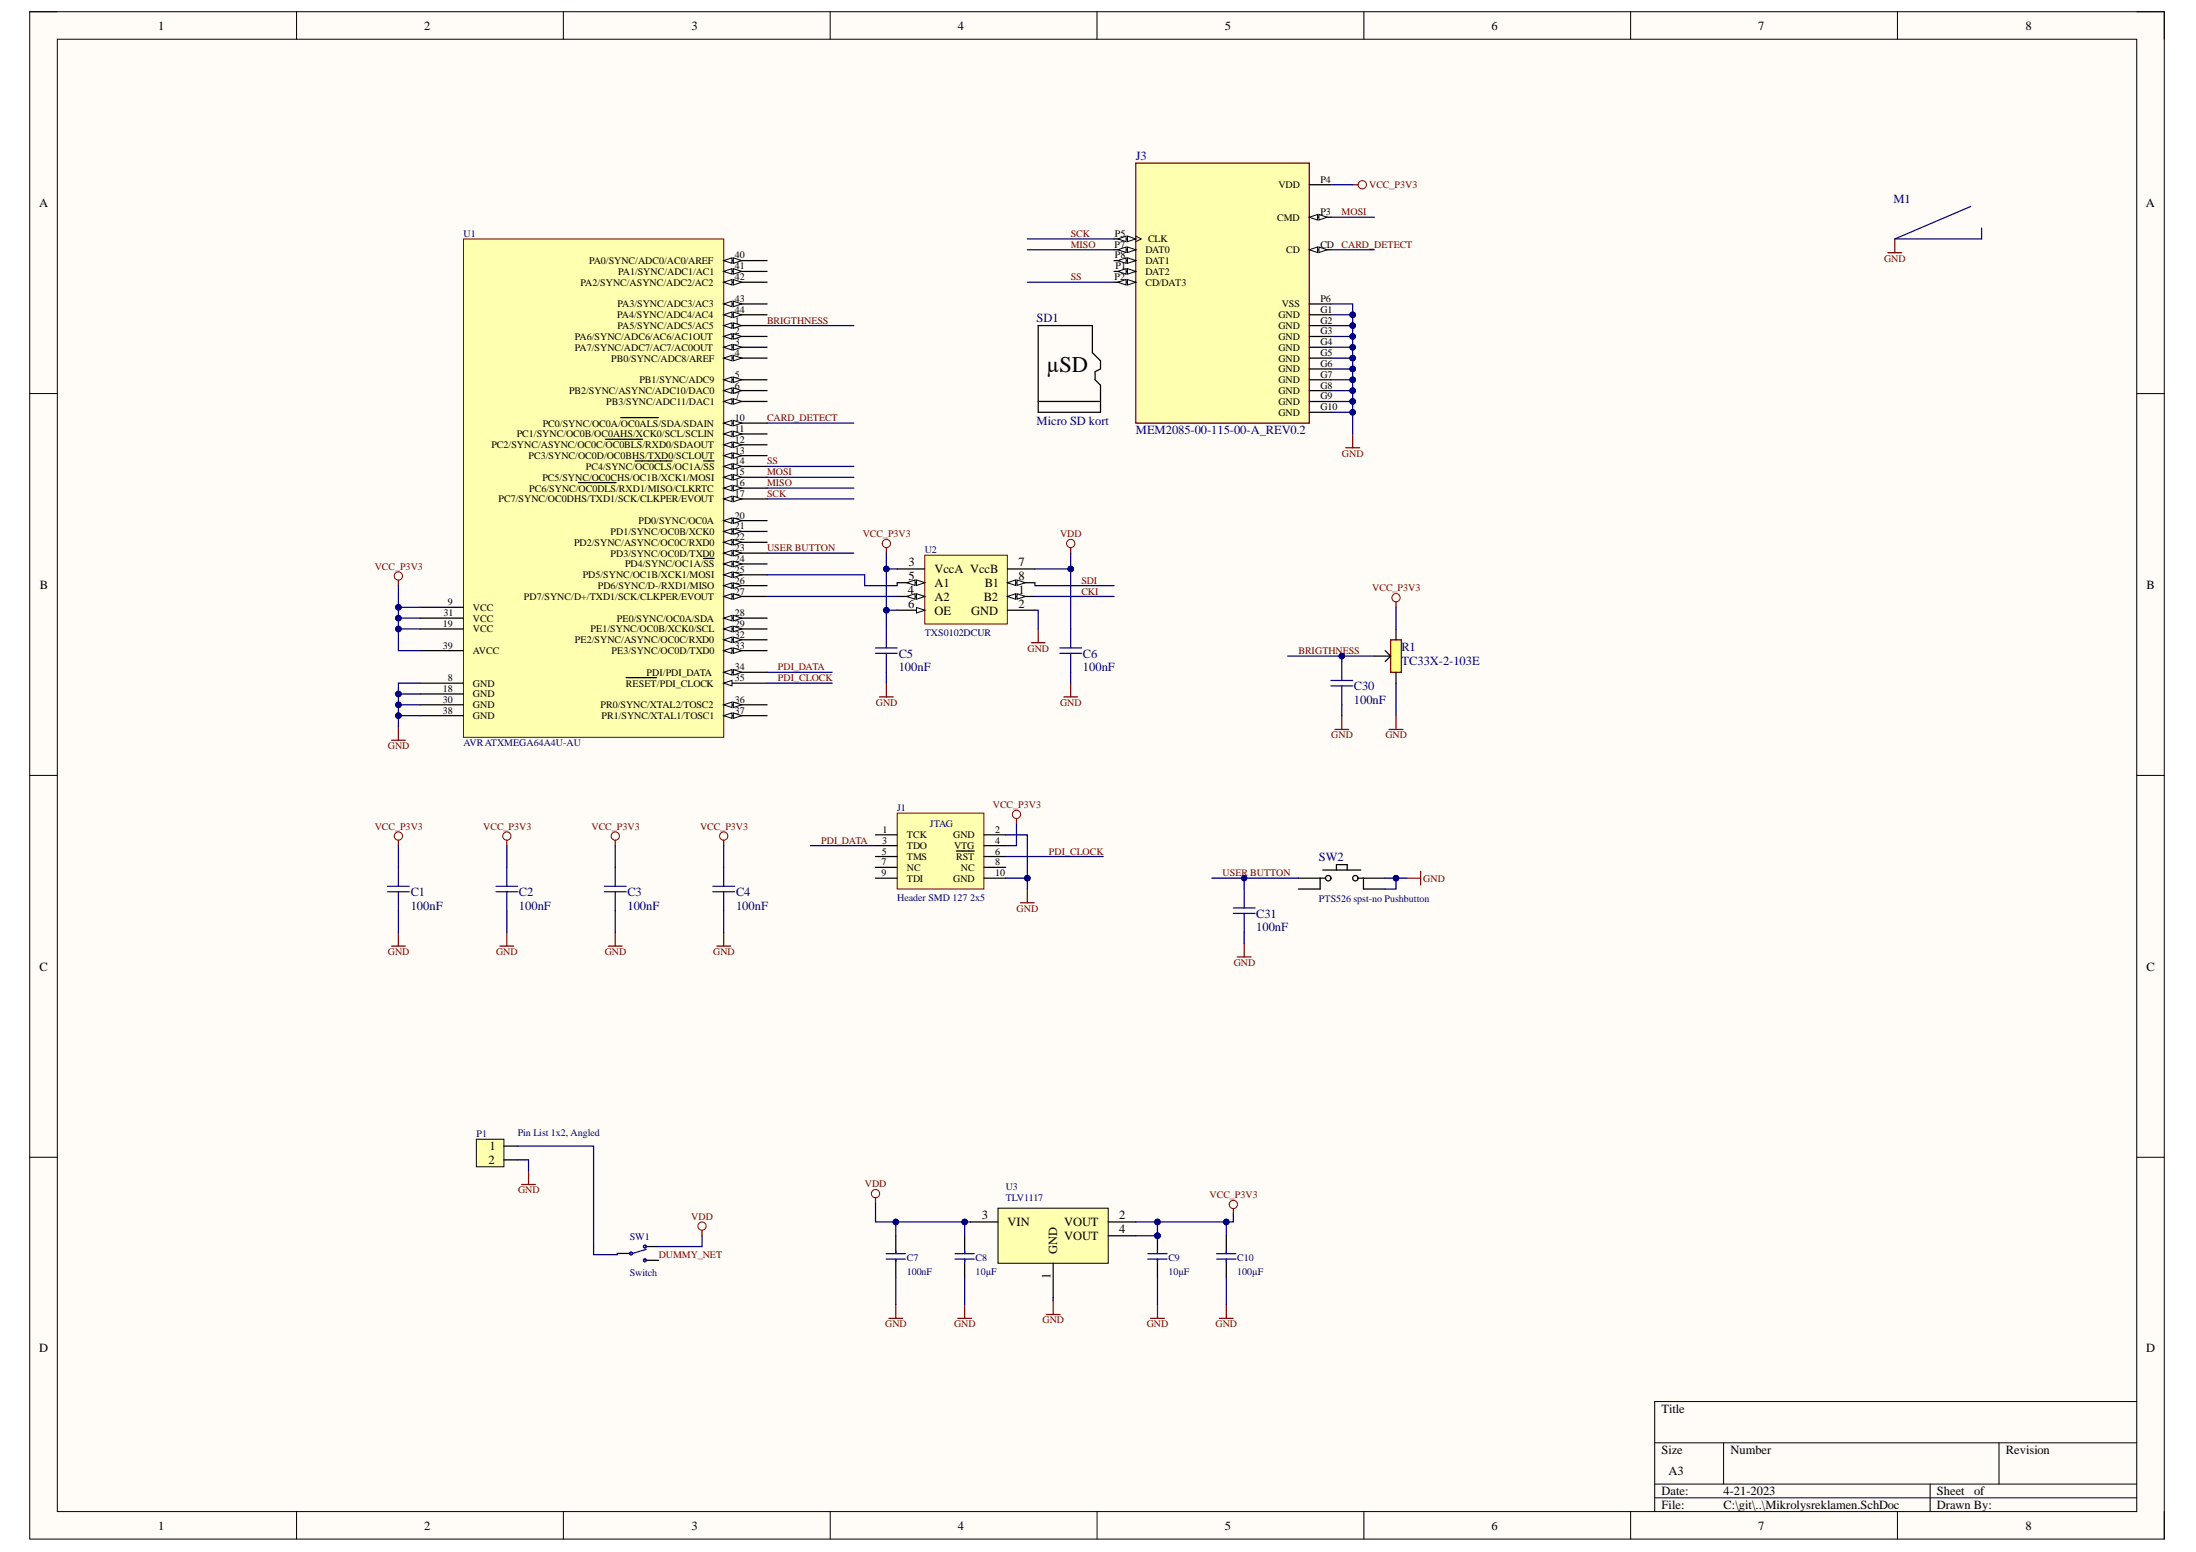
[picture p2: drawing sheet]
<svg xmlns="http://www.w3.org/2000/svg" width="297mm" height="210mm" viewBox="0 0 297 210" stroke-linecap="round" stroke-linejoin="round" font-family="sans-serif">
<defs><g id="words">
<text font-size="3" x="141.5" y="50.3">µSD</text>
<g font-size="1.7">
<text x="21.4" y="4">1</text>
<text x="57.4" y="4">2</text>
<text x="93.6" y="4">3</text>
<text x="129.6" y="4">4</text>
<text x="165.7" y="4">5</text>
<text x="201.7" y="4">6</text>
<text x="237.8" y="4">7</text>
<text x="274" y="4">8</text>
<text x="5.3" y="28">A</text>
<text x="290.3" y="28">A</text>
<text x="122.9" y="76.6">3</text>
<text x="126.4" y="77.5">VccA VccB</text>
<text x="137.8" y="76.6">7</text>
<text x="5.4" y="79.6">B</text>
<text x="122.8" y="80.3">4</text>
<text x="122.8" y="82.2">6</text>
<text x="122.9" y="78.5">5</text>
<text x="126.4" y="79.4">A1</text>
<text x="126.4" y="81.3">A2</text>
<text x="126.4" y="83.1">OE</text>
<text x="131.4" y="83.1">GND</text>
<text x="133.1" y="81.3">B2</text>
<text x="133.2" y="79.4">B1</text>
<text x="137.8" y="82.2">2</text>
<text x="137.8" y="78.5">8</text>
<text x="137.8" y="80.3">1</text>
<text x="290.3" y="79.6">B</text>
<text x="5.3" y="131.3">C</text>
<text x="290.3" y="131.3">C</text>
<text x="66.2" y="155.6">1</text>
<text x="66.1" y="157.5">2</text>
<text x="132.8" y="164.9">3</text>
<text x="136.3" y="165.8">VIN</text>
<text x="143.9" y="167.7">VOUT</text>
<text x="143.9" y="165.8">VOUT</text>
<text x="151.4" y="166.8">4</text>
<text x="151.4" y="164.9">2</text>
<text x="142.1" y="173" transform="rotate(-90 142.1 173)">1</text>
<text x="143" y="169.6" transform="rotate(-90 143 169.6)">GND</text>
<text x="5.3" y="182.9">D</text>
<text x="290.3" y="182.9">D</text>
<text x="224.8" y="191.1">Title</text>
<text x="224.8" y="196.7">Size</text>
<text x="234.1" y="196.7">Number</text>
<text x="271.3" y="196.7">Revision</text>
<text x="224.8" y="202.2">Date:</text>
<text x="225.7" y="199.4">A3</text>
<text x="233.1" y="202.2">4-21-2023</text>
<text x="262" y="202.2">Sheet</text>
<text x="267" y="202.2">of</text>
<text x="21.4" y="206.9">1</text>
<text x="57.4" y="206.9">2</text>
<text x="93.6" y="206.9">3</text>
<text x="129.6" y="206.9">4</text>
<text x="165.7" y="206.9">5</text>
<text x="201.7" y="206.9">6</text>
<text x="224.8" y="204.1">File:</text>
<text x="233.1" y="204.1">C:\git\..\Mikrolysreklamen.SchDoc</text>
<text x="237.8" y="206.9">7</text>
<text x="262" y="204.1">Drawn By:</text>
<text x="274" y="206.9">8</text>
</g>
<g font-size="1.7" fill="#000080">
<text x="153.6" y="21.7">J3</text>
<text x="256.1" y="27.4">M1</text>
<text x="140.2" y="43.5">SD1</text>
<text x="140.2" y="57.5">Micro SD kort</text>
<text x="153.6" y="58.7">MEM2085-00-115-00-A_REV0.2</text>
<text x="121.6" y="88.9">C5</text>
<text x="146.5" y="88.9">C6</text>
<text x="189.6" y="88.1">R1</text>
<text x="189.6" y="89.9">TC33X-2-103E</text>
<text x="121.6" y="90.8">100nF</text>
<text x="146.5" y="90.8">100nF</text>
<text x="183.1" y="93.3">C30</text>
<text x="183.1" y="95.2">100nF</text>
<text x="178.4" y="116.4">SW2</text>
<text x="55.6" y="121.2">C1</text>
<text x="55.6" y="123.1">100nF</text>
<text x="70.2" y="121.2">C2</text>
<text x="70.2" y="123.1">100nF</text>
<text x="84.9" y="121.2">C3</text>
<text x="84.9" y="123.1">100nF</text>
<text x="99.6" y="121.2">C4</text>
<text x="99.6" y="123.1">100nF</text>
<text x="169.9" y="124.1">C31</text>
<text x="169.9" y="126">100nF</text>
</g>
<g font-size="1.4">
<text x="172.8" y="29.8">CMD</text>
<text x="172.9" y="25.4">VDD</text>
<text x="178.6" y="24.7">P4</text>
<text x="178.6" y="29.1">P3</text>
<text x="79.7" y="35.7">PA0/SYNC/ADC0/AC0/AREF</text>
<text x="99.4" y="35">40</text>
<text x="150.8" y="33.5">P7</text>
<text x="150.8" y="32">P5</text>
<text x="150.8" y="35">P8</text>
<text x="154.9" y="34.2">DAT0</text>
<text x="154.9" y="35.7">DAT1</text>
<text x="155.3" y="32.8">CLK</text>
<text x="174" y="34.2">CD</text>
<text x="178.6" y="33.5">CD</text>
<text x="78.5" y="38.6">PA2/SYNC/ASYNC/ADC2/AC2</text>
<text x="83.5" y="41.6">PA3/SYNC/ADC3/AC3</text>
<text x="83.6" y="37.2">PA1/SYNC/ADC1/AC1</text>
<text x="99.4" y="36.4">41</text>
<text x="99.4" y="37.9">42</text>
<text x="99.4" y="40.8">43</text>
<text x="150.8" y="37.9">P2</text>
<text x="150.9" y="36.4">P1</text>
<text x="154.9" y="37.2">DAT2</text>
<text x="154.9" y="38.6">CD/DAT3</text>
<text x="173.4" y="41.6">VSS</text>
<text x="178.6" y="40.8">P6</text>
<text x="77.8" y="46">PA6/SYNC/ADC6/AC6/AC1OUT</text>
<text x="77.8" y="47.4">PA7/SYNC/ADC7/AC7/AC0OUT</text>
<text x="83.5" y="43">PA4/SYNC/ADC4/AC4</text>
<text x="83.5" y="44.5">PA5/SYNC/ADC5/AC5</text>
<text x="99.4" y="42.3">44</text>
<text x="99.4" y="43.8">1</text>
<text x="99.4" y="45.2">2</text>
<text x="99.4" y="46.7">3</text>
<text x="172.9" y="43">GND</text>
<text x="172.9" y="44.5">GND</text>
<text x="172.9" y="46">GND</text>
<text x="172.9" y="47.4">GND</text>
<text x="178.6" y="42.3">G1</text>
<text x="178.6" y="43.8">G2</text>
<text x="178.6" y="45.2">G3</text>
<text x="178.6" y="46.7">G4</text>
<text x="77" y="53.3">PB2/SYNC/ASYNC/ADC10/DAC0</text>
<text x="82.7" y="48.9">PB0/SYNC/ADC8/AREF</text>
<text x="86.5" y="51.8">PB1/SYNC/ADC9</text>
<text x="99.4" y="48.2">4</text>
<text x="99.4" y="51.1">5</text>
<text x="99.4" y="52.5">6</text>
<text x="172.9" y="48.9">GND</text>
<text x="172.9" y="50.3">GND</text>
<text x="172.9" y="51.8">GND</text>
<text x="172.9" y="53.3">GND</text>
<text x="178.6" y="48.2">G5</text>
<text x="178.6" y="49.6">G6</text>
<text x="178.6" y="51.1">G7</text>
<text x="178.6" y="52.5">G8</text>
<text x="69.9" y="59.1">PC1/SYNC/OC0B/OC0AHS/XCK0/SCL/SCLIN</text>
<text x="73.4" y="57.7">PC0/SYNC/OC0A/OC0ALS/SDA/SDAIN</text>
<text x="82" y="54.7">PB3/SYNC/ADC11/DAC1</text>
<text x="99.4" y="54">7</text>
<text x="99.4" y="56.9">10</text>
<text x="99.4" y="58.4">11</text>
<text x="99.4" y="59.9">12</text>
<text x="172.9" y="54.7">GND</text>
<text x="172.9" y="56.2">GND</text>
<text x="178.6" y="54">G9</text>
<text x="178.6" y="55.5">G10</text>
<text x="66.5" y="60.6">PC2/SYNC/ASYNC/OC0C/OC0BLS/RXD0/SDAOUT</text>
<text x="71.5" y="62.1">PC3/SYNC/OC0D/OC0BHS/TXD0/SCLOUT</text>
<text x="73.4" y="65">PC5/SYNC/OC0CHS/OC1B/XCK1/MOSI</text>
<text x="79.3" y="63.5">PC4/SYNC/OC0CLS/OC1A/SS</text>
<text x="99.4" y="61.3">13</text>
<text x="99.4" y="62.8">14</text>
<text x="99.4" y="64.3">15</text>
<text x="99.4" y="65.7">16</text>
<text x="67.4" y="67.9">PC7/SYNC/OC0DHS/TXD1/SCK/CLKPER/EVOUT</text>
<text x="71.6" y="66.5">PC6/SYNC/OC0DLS/RXD1/MISO/CLKRTC</text>
<text x="86.4" y="70.9">PD0/SYNC/OC0A</text>
<text x="99.4" y="67.2">17</text>
<text x="99.4" y="70.1">20</text>
<text x="99.4" y="71.6">21</text>
<text x="77.6" y="73.8">PD2/SYNC/ASYNC/OC0C/RXD0</text>
<text x="82.6" y="75.3">PD3/SYNC/OC0D/TXD0</text>
<text x="82.6" y="72.3">PD1/SYNC/OC0B/XCK0</text>
<text x="84.5" y="76.7">PD4/SYNC/OC1A/SS</text>
<text x="99.4" y="73">22</text>
<text x="99.4" y="74.5">23</text>
<text x="99.4" y="76">24</text>
<text x="99.4" y="77.4">25</text>
<text x="60" y="83.3">31</text>
<text x="60.6" y="81.8">9</text>
<text x="64" y="82.6">VCC</text>
<text x="70.9" y="81.1">PD7/SYNC/D+/TXD1/SCK/CLKPER/EVOUT</text>
<text x="78.8" y="78.2">PD5/SYNC/OC1B/XCK1/MOSI</text>
<text x="80.9" y="79.7">PD6/SYNC/D-/RXD1/MISO</text>
<text x="99.4" y="78.9">26</text>
<text x="99.4" y="80.4">27</text>
<text x="99.4" y="83.3">28</text>
<text x="59.9" y="84.8">19</text>
<text x="59.9" y="87.7">39</text>
<text x="64" y="85.5">VCC</text>
<text x="64" y="88.5">AVCC</text>
<text x="64" y="84.1">VCC</text>
<text x="77.8" y="87">PE2/SYNC/ASYNC/OC0C/RXD0</text>
<text x="79.9" y="85.5">PE1/SYNC/OC0B/XCK0/SCL</text>
<text x="82.7" y="88.5">PE3/SYNC/OC0D/TXD0</text>
<text x="83.4" y="84.1">PE0/SYNC/OC0A/SDA</text>
<text x="99.4" y="84.8">29</text>
<text x="99.4" y="86.2">32</text>
<text x="99.4" y="87.7">33</text>
<text x="59.9" y="93.6">18</text>
<text x="59.9" y="95">30</text>
<text x="60.6" y="92.1">8</text>
<text x="64" y="92.9">GND</text>
<text x="64" y="94.3">GND</text>
<text x="64" y="95.8">GND</text>
<text x="81.2" y="95.8">PR0/SYNC/XTAL2/TOSC2</text>
<text x="84.7" y="92.9">RESET/PDI_CLOCK</text>
<text x="87.5" y="91.4">PDI/PDI_DATA</text>
<text x="99.4" y="95">36</text>
<text x="99.4" y="92.1">35</text>
<text x="99.4" y="90.6">34</text>
<text x="59.9" y="96.5">38</text>
<text x="64" y="97.3">GND</text>
<text x="81.4" y="97.3">PR1/SYNC/XTAL1/TOSC1</text>
<text x="99.4" y="96.5">37</text>
<text x="119.4" y="112.6">1</text>
<text x="122.7" y="113.4">TCK</text>
<text x="128.9" y="113.4">GND</text>
<text x="134.6" y="112.6">2</text>
<text x="119.2" y="117">7</text>
<text x="119.2" y="118.5">9</text>
<text x="119.3" y="115.6">5</text>
<text x="119.3" y="114.1">3</text>
<text x="122.7" y="114.9">TDO</text>
<text x="122.7" y="116.3">TMS</text>
<text x="122.7" y="117.8">NC</text>
<text x="122.7" y="119.3">TDI</text>
<text x="128.9" y="119.3">GND</text>
<text x="129.1" y="114.9">VTG</text>
<text x="129.3" y="116.3">RST</text>
<text x="130" y="117.8">NC</text>
<text x="134.6" y="114.1">4</text>
<text x="134.6" y="115.6">6</text>
<text x="134.6" y="117">8</text>
<text x="134.6" y="118.5">10</text>
</g>
<g font-size="1.4" fill="#800000">
<text x="181.5" y="29.1">MOSI</text>
<text x="185.2" y="25.4">VCC_P3V3</text>
<text x="144.8" y="33.5">MISO</text>
<text x="144.8" y="32">SCK</text>
<text x="181.5" y="33.5">CARD_DETECT</text>
<text x="254.8" y="35.4">GND</text>
<text x="144.8" y="37.9">SS</text>
<text x="103.7" y="43.8">BRIGTHNESS</text>
<text x="103.7" y="56.9">CARD_DETECT</text>
<text x="103.7" y="62.8">SS</text>
<text x="103.7" y="64.3">MOSI</text>
<text x="103.7" y="65.7">MISO</text>
<text x="181.5" y="61.8">GND</text>
<text x="103.7" y="67.2">SCK</text>
<text x="50.7" y="77.1">VCC_P3V3</text>
<text x="103.7" y="74.5">USER BUTTON</text>
<text x="116.7" y="72.7">VCC_P3V3</text>
<text x="143.4" y="72.7">VDD</text>
<text x="146.3" y="80.4">CKI</text>
<text x="146.3" y="78.9">SDI</text>
<text x="185.6" y="80">VCC_P3V3</text>
<text x="139" y="88.1">GND</text>
<text x="175.6" y="88.4">BRIGTHNESS</text>
<text x="105.2" y="90.6">PDI_DATA</text>
<text x="105.2" y="92.1">PDI_CLOCK</text>
<text x="118.5" y="95.5">GND</text>
<text x="143.4" y="95.5">GND</text>
<text x="52.5" y="101.3">GND</text>
<text x="180.1" y="99.9">GND</text>
<text x="187.4" y="99.9">GND</text>
<text x="50.7" y="112.2">VCC_P3V3</text>
<text x="65.4" y="112.2">VCC_P3V3</text>
<text x="80" y="112.2">VCC_P3V3</text>
<text x="94.7" y="112.2">VCC_P3V3</text>
<text x="134.3" y="109.3">VCC_P3V3</text>
<text x="111.1" y="114.1">PDI_DATA</text>
<text x="141.9" y="115.6">PDI_CLOCK</text>
<text x="165.4" y="118.5">USER BUTTON</text>
<text x="192.5" y="119.3">GND</text>
<text x="137.5" y="123.3">GND</text>
<text x="52.5" y="129.2">GND</text>
<text x="67.1" y="129.2">GND</text>
<text x="81.8" y="129.2">GND</text>
<text x="96.5" y="129.2">GND</text>
<text x="166.9" y="130.6">GND</text>
<text x="70.1" y="161.4">GND</text>
<text x="117" y="160.6">VDD</text>
<text x="93.5" y="165">VDD</text>
<text x="163.6" y="162.1">VCC_P3V3</text>
<text x="89.1" y="170.2">DUMMY_NET</text>
<text x="119.7" y="179.5">GND</text>
<text x="129.1" y="179.5">GND</text>
<text x="141" y="179">GND</text>
<text x="155.1" y="179.5">GND</text>
<text x="164.4" y="179.5">GND</text>
</g>
<g font-size="1.4" fill="#000080">
<text x="62.7" y="32">U1</text>
<text x="125.1" y="74.8">U2</text>
<text x="125.1" y="86">TXS0102DCUR</text>
<text x="62.7" y="101">AVRATXMEGA64A4U-AU</text>
<text x="121.4" y="109.7">J1</text>
<text x="125.8" y="111.9">JTAG</text>
<text x="121.4" y="121.8">Header SMD 127 2x5</text>
<text x="178.4" y="122">PTS526 spst-no Pushbutton</text>
<text x="64.4" y="153.8">P1</text>
<text x="70" y="153.7">Pin List 1x2, Angled</text>
<text x="136" y="161">U3</text>
<text x="85.2" y="167.7">SW1</text>
<text x="136" y="162.5">TLV1117</text>
<text x="85.2" y="172.6">Switch</text>
<text x="122.7" y="170.6">C7</text>
<text x="122.7" y="172.4">100nF</text>
<text x="132" y="170.6">C8</text>
<text x="132" y="172.4">10µF</text>
<text x="158" y="170.6">C9</text>
<text x="158" y="172.4">10µF</text>
<text x="167.3" y="170.6">C10</text>
<text x="167.3" y="172.4">100µF</text>
</g>
</g></defs>
<path d="M4 1.6h288.7v206.6h-288.7z" fill-rule="evenodd" fill="#fffcf8"/>
<path d="M4 1.6h288.7v206.6h-288.7z" fill="none" stroke="#000" stroke-width=".14"/>
<path d="M7.8 5.3h281.2v199.1h-281.2z" fill-rule="evenodd" fill="#fffcf8"/>
<g fill="none" stroke="#000" stroke-width=".14">
<path d="M4 1.6h3.7M7.8 5.3h281.2v199.1h-281.2zM40.1 1.6v3.7M76.2 1.6v3.7M112.3 1.6v3.7M148.4 1.6v3.7M184.5 1.6v3.7M220.6 1.6v3.7M256.7 1.6v3.7M289 1.6h3.7v3.7M4 53.2h3.7M289 53.2h3.7"/>
<path d="M4 104.9h3.7M289 104.9h3.7M4 156.5h3.7M289 156.5h3.7M223.8 195.1h65.2M233.1 195.1v5.6M270.4 195.1v5.6M289 189.6h-65.2v14.8M40.1 204.4v3.8M76.2 204.4v3.8M112.3 204.4v3.8M148.4 204.4v3.8"/>
<path d="M184.5 204.4v3.8M220.6 204.4v3.8M223.8 200.7h65.2M223.8 202.6h65.2M256.7 204.4v3.8M261.1 200.7v3.7M292.7 204.4v3.8"/>
</g>
<g fill="none" stroke="#11037f" stroke-width=".17">
<path d="M118.4 88.4h3M118.4 87.6h3M119.9 85.1v2.5M119.9 88.4v2.5M143.4 88.4h2.9M143.4 87.6h2.9M144.8 85.1v2.5M144.8 88.4v2.5M52.4 119.9h3M53.9 117.3v2.6M67.1 119.9h2.9M68.6 117.3v2.6"/>
<path d="M81.8 119.9h2.9M83.2 117.3v2.6M96.4 119.9h3M97.9 117.3v2.6M52.4 120.6h3M53.9 120.6v2.6M67.1 120.6h2.9M68.6 120.6v2.6M81.8 120.6h2.9M83.2 120.6v2.6M96.4 120.6h3M97.9 120.6v2.6"/>
</g>
<path d="M138 122.1h1.9M139 120.2v1.9" fill="none" stroke="#800000" stroke-width=".17"/>
<path d="M121.4 110h11.7v10.2h-11.7z" fill-rule="evenodd" fill="#ffffb0"/>
<path d="M121.4 110h11.7v10.2h-11.7z" fill="none" stroke="#800000" stroke-width=".14"/>
<path d="M118.4 112.9h3M118.4 114.4h3M118.4 115.8h3M118.4 117.3h3M118.4 118.8h3M129.4 115.1h2.4M133.1 112.9h2.9M133.1 114.4h2.9M133.1 115.8h2.9M133.1 117.3h2.9M133.1 118.8h2.9" fill="none" stroke="#000" stroke-width=".17"/>
<path d="M62.7 32.3h35.2v67.4h-35.2z" fill-rule="evenodd" fill="#ffffb0"/>
<path d="M62.7 32.3h35.2v67.4h-35.2z" fill="none" stroke="#800000" stroke-width=".14"/>
<path d="M97.9 95.3h5.9" fill="none" stroke="#000" stroke-width=".17"/>
<path d="M97.9 95.3l1.1-.3v.7z" fill="#f8fcff"/>
<path d="M97.9 95.3l1.1-.3v.7z" fill="none" stroke="#000" stroke-width=".14"/>
<path d="M99.2 95l1.1 .3-1.1 .4z" fill="#f8fcff"/>
<path d="M99.2 95l1.1 .3-1.1 .4z" fill="none" stroke="#000" stroke-width=".14"/>
<path d="M97.9 96.8h5.9" fill="none" stroke="#000" stroke-width=".17"/>
<path d="M97.9 96.8l1.1-.4v.8z" fill="#f8fcff"/>
<path d="M97.9 96.8l1.1-.4v.8z" fill="none" stroke="#000" stroke-width=".14"/>
<path d="M99.2 96.4l1.1 .4-1.1 .4z" fill="#f8fcff"/>
<path d="M99.2 96.4l1.1 .4-1.1 .4z" fill="none" stroke="#000" stroke-width=".14"/>
<path d="M97.9 92.4h5.9" fill="none" stroke="#000" stroke-width=".17"/>
<path d="M97.9 92.4l1.1-.4v.8z" fill="#f8fcff"/>
<path d="M97.9 92.4l1.1-.4v.8z" fill="none" stroke="#000" stroke-width=".14"/>
<path d="M97.9 35.2h5.9M56.8 82.1h5.9M56.8 85.1h5.9M56.8 88h5.9M56.8 92.4h5.9M56.8 93.9h5.9M56.8 95.3h5.9M84.7 91.7h4.1" fill="none" stroke="#000" stroke-width=".17"/>
<path d="M97.9 35.2l1.1-.3v.7z" fill="#f8fcff"/>
<path d="M97.9 35.2l1.1-.3v.7z" fill="none" stroke="#000" stroke-width=".14"/>
<path d="M99.2 34.9l1.1 .3-1.1 .4z" fill="#f8fcff"/>
<path d="M99.2 34.9l1.1 .3-1.1 .4z" fill="none" stroke="#000" stroke-width=".14"/>
<path d="M97.9 36.7h5.9" fill="none" stroke="#000" stroke-width=".17"/>
<path d="M97.9 36.7l1.1-.4v.8z" fill="#f8fcff"/>
<path d="M97.9 36.7l1.1-.4v.8z" fill="none" stroke="#000" stroke-width=".14"/>
<path d="M99.2 36.3l1.1 .4-1.1 .4z" fill="#f8fcff"/>
<path d="M99.2 36.3l1.1 .4-1.1 .4z" fill="none" stroke="#000" stroke-width=".14"/>
<path d="M97.9 38.2h5.9" fill="none" stroke="#000" stroke-width=".17"/>
<path d="M97.9 38.2l1.1-.4v.7z" fill="#f8fcff"/>
<path d="M97.9 38.2l1.1-.4v.7z" fill="none" stroke="#000" stroke-width=".14"/>
<path d="M99.2 37.8l1.1 .4-1.1 .3z" fill="#f8fcff"/>
<path d="M99.2 37.8l1.1 .4-1.1 .3z" fill="none" stroke="#000" stroke-width=".14"/>
<path d="M97.9 41.1h5.9" fill="none" stroke="#000" stroke-width=".17"/>
<path d="M97.9 41.1l1.1-.4v.8z" fill="#f8fcff"/>
<path d="M97.9 41.1l1.1-.4v.8z" fill="none" stroke="#000" stroke-width=".14"/>
<path d="M99.2 40.7l1.1 .4-1.1 .4z" fill="#f8fcff"/>
<path d="M99.2 40.7l1.1 .4-1.1 .4z" fill="none" stroke="#000" stroke-width=".14"/>
<path d="M97.9 42.6h5.9" fill="none" stroke="#000" stroke-width=".17"/>
<path d="M97.9 42.6l1.1-.4v.7z" fill="#f8fcff"/>
<path d="M97.9 42.6l1.1-.4v.7z" fill="none" stroke="#000" stroke-width=".14"/>
<path d="M99.2 42.2l1.1 .4-1.1 .3z" fill="#f8fcff"/>
<path d="M99.2 42.2l1.1 .4-1.1 .3z" fill="none" stroke="#000" stroke-width=".14"/>
<path d="M97.9 44h5.9" fill="none" stroke="#000" stroke-width=".17"/>
<path d="M97.9 44l1.1-.3v.7z" fill="#f8fcff"/>
<path d="M97.9 44l1.1-.3v.7z" fill="none" stroke="#000" stroke-width=".14"/>
<path d="M99.2 43.7l1.1 .3-1.1 .4z" fill="#f8fcff"/>
<path d="M99.2 43.7l1.1 .3-1.1 .4z" fill="none" stroke="#000" stroke-width=".14"/>
<path d="M97.9 45.5h5.9" fill="none" stroke="#000" stroke-width=".17"/>
<path d="M97.9 45.5l1.1-.4v.8z" fill="#f8fcff"/>
<path d="M97.9 45.5l1.1-.4v.8z" fill="none" stroke="#000" stroke-width=".14"/>
<path d="M99.2 45.1l1.1 .4-1.1 .4z" fill="#f8fcff"/>
<path d="M99.2 45.1l1.1 .4-1.1 .4z" fill="none" stroke="#000" stroke-width=".14"/>
<path d="M97.9 47h5.9" fill="none" stroke="#000" stroke-width=".17"/>
<path d="M97.9 47l1.1-.4v.7z" fill="#f8fcff"/>
<path d="M97.9 47l1.1-.4v.7z" fill="none" stroke="#000" stroke-width=".14"/>
<path d="M99.2 46.6l1.1 .4-1.1 .3z" fill="#f8fcff"/>
<path d="M99.2 46.6l1.1 .4-1.1 .3z" fill="none" stroke="#000" stroke-width=".14"/>
<path d="M97.9 48.4h5.9" fill="none" stroke="#000" stroke-width=".17"/>
<path d="M97.9 48.4l1.1-.3v.7z" fill="#f8fcff"/>
<path d="M97.9 48.4l1.1-.3v.7z" fill="none" stroke="#000" stroke-width=".14"/>
<path d="M99.2 48.1l1.1 .3-1.1 .4z" fill="#f8fcff"/>
<path d="M99.2 48.1l1.1 .3-1.1 .4z" fill="none" stroke="#000" stroke-width=".14"/>
<path d="M97.9 51.4h5.9" fill="none" stroke="#000" stroke-width=".17"/>
<path d="M97.9 51.4l1.1-.4v.7z" fill="#f8fcff"/>
<path d="M97.9 51.4l1.1-.4v.7z" fill="none" stroke="#000" stroke-width=".14"/>
<path d="M99.2 51l1.1 .4-1.1 .3z" fill="#f8fcff"/>
<path d="M99.2 51l1.1 .4-1.1 .3z" fill="none" stroke="#000" stroke-width=".14"/>
<path d="M97.9 54.3h5.9" fill="none" stroke="#000" stroke-width=".17"/>
<path d="M97.9 54.3l1.1-.4v.8z" fill="#f8fcff"/>
<path d="M97.9 54.3l1.1-.4v.8z" fill="none" stroke="#000" stroke-width=".14"/>
<path d="M99.2 53.9l1.1 .4-1.1 .4z" fill="#f8fcff"/>
<path d="M99.2 53.9l1.1 .4-1.1 .4z" fill="none" stroke="#000" stroke-width=".14"/>
<path d="M97.9 57.2h5.9" fill="none" stroke="#000" stroke-width=".17"/>
<path d="M97.9 57.2l1.1-.3v.7z" fill="#f8fcff"/>
<path d="M97.9 57.2l1.1-.3v.7z" fill="none" stroke="#000" stroke-width=".14"/>
<path d="M99.2 56.9l1.1 .3-1.1 .4z" fill="#f8fcff"/>
<path d="M99.2 56.9l1.1 .3-1.1 .4z" fill="none" stroke="#000" stroke-width=".14"/>
<path d="M84 56.5h5.1M97.9 58.7h5.9" fill="none" stroke="#000" stroke-width=".17"/>
<path d="M97.9 58.7l1.1-.4v.8z" fill="#f8fcff"/>
<path d="M97.9 58.7l1.1-.4v.8z" fill="none" stroke="#000" stroke-width=".14"/>
<path d="M99.2 58.3l1.1 .4-1.1 .4z" fill="#f8fcff"/>
<path d="M99.2 58.3l1.1 .4-1.1 .4z" fill="none" stroke="#000" stroke-width=".14"/>
<path d="M97.9 60.2h5.9" fill="none" stroke="#000" stroke-width=".17"/>
<path d="M97.9 60.2l1.1-.4v.7z" fill="#f8fcff"/>
<path d="M97.9 60.2l1.1-.4v.7z" fill="none" stroke="#000" stroke-width=".14"/>
<path d="M99.2 59.8l1.1 .4-1.1 .3z" fill="#f8fcff"/>
<path d="M99.2 59.8l1.1 .4-1.1 .3z" fill="none" stroke="#000" stroke-width=".14"/>
<path d="M81.9 59.4h5M97.9 61.6h5.9" fill="none" stroke="#000" stroke-width=".17"/>
<path d="M97.9 61.6l1.1-.3v.7z" fill="#f8fcff"/>
<path d="M97.9 61.6l1.1-.3v.7z" fill="none" stroke="#000" stroke-width=".14"/>
<path d="M99.2 61.3l1.1 .3-1.1 .4z" fill="#f8fcff"/>
<path d="M99.2 61.3l1.1 .3-1.1 .4z" fill="none" stroke="#000" stroke-width=".14"/>
<path d="M97.9 63.1h5.9" fill="none" stroke="#000" stroke-width=".17"/>
<path d="M97.9 63.1l1.1-.4v.8z" fill="#f8fcff"/>
<path d="M97.9 63.1l1.1-.4v.8z" fill="none" stroke="#000" stroke-width=".14"/>
<path d="M99.2 62.7l1.1 .4-1.1 .4z" fill="#f8fcff"/>
<path d="M99.2 62.7l1.1 .4-1.1 .4z" fill="none" stroke="#000" stroke-width=".14"/>
<path d="M85.9 62.3h5M95.2 62.3h1.4M97.9 64.6h5.9" fill="none" stroke="#000" stroke-width=".17"/>
<path d="M97.9 64.6l1.1-.4v.7z" fill="#f8fcff"/>
<path d="M97.9 64.6l1.1-.4v.7z" fill="none" stroke="#000" stroke-width=".14"/>
<path d="M99.2 64.2l1.1 .4-1.1 .3z" fill="#f8fcff"/>
<path d="M99.2 64.2l1.1 .4-1.1 .3z" fill="none" stroke="#000" stroke-width=".14"/>
<path d="M97.9 66h5.9" fill="none" stroke="#000" stroke-width=".17"/>
<path d="M97.9 66l1.1-.4v.8z" fill="#f8fcff"/>
<path d="M97.9 66l1.1-.4v.8z" fill="none" stroke="#000" stroke-width=".14"/>
<path d="M99.2 65.6l1.1 .4-1.1 .4z" fill="#f8fcff"/>
<path d="M99.2 65.6l1.1 .4-1.1 .4z" fill="none" stroke="#000" stroke-width=".14"/>
<path d="M78.2 65.3h5.1M97.9 67.5h5.9" fill="none" stroke="#000" stroke-width=".17"/>
<path d="M97.9 67.5l1.1-.4v.8z" fill="#f8fcff"/>
<path d="M97.9 67.5l1.1-.4v.8z" fill="none" stroke="#000" stroke-width=".14"/>
<path d="M99.2 67.1l1.1 .4-1.1 .4z" fill="#f8fcff"/>
<path d="M99.2 67.1l1.1 .4-1.1 .4z" fill="none" stroke="#000" stroke-width=".14"/>
<path d="M97.9 70.4h5.9" fill="none" stroke="#000" stroke-width=".17"/>
<path d="M97.9 70.4l1.1-.4v.8z" fill="#f8fcff"/>
<path d="M97.9 70.4l1.1-.4v.8z" fill="none" stroke="#000" stroke-width=".14"/>
<path d="M99.2 70l1.1 .4-1.1 .4z" fill="#f8fcff"/>
<path d="M99.2 70l1.1 .4-1.1 .4z" fill="none" stroke="#000" stroke-width=".14"/>
<path d="M97.9 73.3h5.9" fill="none" stroke="#000" stroke-width=".17"/>
<path d="M97.9 73.3l1.1-.3v.7z" fill="#f8fcff"/>
<path d="M97.9 73.3l1.1-.3v.7z" fill="none" stroke="#000" stroke-width=".14"/>
<path d="M99.2 73l1.1 .3-1.1 .4z" fill="#f8fcff"/>
<path d="M99.2 73l1.1 .3-1.1 .4z" fill="none" stroke="#000" stroke-width=".14"/>
<path d="M97.9 74.8h5.9" fill="none" stroke="#000" stroke-width=".17"/>
<path d="M97.9 74.8l1.1-.4v.8z" fill="#f8fcff"/>
<path d="M97.9 74.8l1.1-.4v.8z" fill="none" stroke="#000" stroke-width=".14"/>
<path d="M99.2 74.4l1.1 .4-1.1 .4z" fill="#f8fcff"/>
<path d="M99.2 74.4l1.1 .4-1.1 .4z" fill="none" stroke="#000" stroke-width=".14"/>
<path d="M97.9 76.3h5.9" fill="none" stroke="#000" stroke-width=".17"/>
<path d="M97.9 76.3l1.1-.4v.7z" fill="#f8fcff"/>
<path d="M97.9 76.3l1.1-.4v.7z" fill="none" stroke="#000" stroke-width=".14"/>
<path d="M99.2 75.9l1.1 .4-1.1 .3z" fill="#f8fcff"/>
<path d="M99.2 75.9l1.1 .4-1.1 .3z" fill="none" stroke="#000" stroke-width=".14"/>
<path d="M95.2 75.5h1.4M97.9 77.7h5.9" fill="none" stroke="#000" stroke-width=".17"/>
<path d="M97.9 77.7l1.1-.3v.7z" fill="#f8fcff"/>
<path d="M97.9 77.7l1.1-.3v.7z" fill="none" stroke="#000" stroke-width=".14"/>
<path d="M99.2 77.4l1.1 .3-1.1 .4z" fill="#f8fcff"/>
<path d="M99.2 77.4l1.1 .3-1.1 .4z" fill="none" stroke="#000" stroke-width=".14"/>
<path d="M97.9 79.2h5.9" fill="none" stroke="#000" stroke-width=".17"/>
<path d="M97.9 79.2l1.1-.4v.8z" fill="#f8fcff"/>
<path d="M97.9 79.2l1.1-.4v.8z" fill="none" stroke="#000" stroke-width=".14"/>
<path d="M99.2 78.8l1.1 .4-1.1 .4z" fill="#f8fcff"/>
<path d="M99.2 78.8l1.1 .4-1.1 .4z" fill="none" stroke="#000" stroke-width=".14"/>
<path d="M97.9 80.7h5.9" fill="none" stroke="#000" stroke-width=".17"/>
<path d="M97.9 80.7l1.1-.4v.7z" fill="#f8fcff"/>
<path d="M97.9 80.7l1.1-.4v.7z" fill="none" stroke="#000" stroke-width=".14"/>
<path d="M99.2 80.3l1.1 .4-1.1 .3z" fill="#f8fcff"/>
<path d="M99.2 80.3l1.1 .4-1.1 .3z" fill="none" stroke="#000" stroke-width=".14"/>
<path d="M97.9 90.9h5.9" fill="none" stroke="#000" stroke-width=".17"/>
<path d="M97.9 90.9l1.1-.3v.7z" fill="#f8fcff"/>
<path d="M97.9 90.9l1.1-.3v.7z" fill="none" stroke="#000" stroke-width=".14"/>
<path d="M99.2 90.6l1.1 .3-1.1 .4z" fill="#f8fcff"/>
<path d="M99.2 90.6l1.1 .3-1.1 .4z" fill="none" stroke="#000" stroke-width=".14"/>
<path d="M97.9 83.6h5.9" fill="none" stroke="#000" stroke-width=".17"/>
<path d="M97.9 83.6l1.1-.4v.8z" fill="#f8fcff"/>
<path d="M97.9 83.6l1.1-.4v.8z" fill="none" stroke="#000" stroke-width=".14"/>
<path d="M99.2 83.2l1.1 .4-1.1 .4z" fill="#f8fcff"/>
<path d="M99.2 83.2l1.1 .4-1.1 .4z" fill="none" stroke="#000" stroke-width=".14"/>
<path d="M97.9 85.1h5.9" fill="none" stroke="#000" stroke-width=".17"/>
<path d="M97.9 85.1l1.1-.4v.7z" fill="#f8fcff"/>
<path d="M97.9 85.1l1.1-.4v.7z" fill="none" stroke="#000" stroke-width=".14"/>
<path d="M99.2 84.7l1.1 .4-1.1 .3z" fill="#f8fcff"/>
<path d="M99.2 84.7l1.1 .4-1.1 .3z" fill="none" stroke="#000" stroke-width=".14"/>
<path d="M97.9 86.5h5.9" fill="none" stroke="#000" stroke-width=".17"/>
<path d="M97.9 86.5l1.1-.3v.7z" fill="#f8fcff"/>
<path d="M97.9 86.5l1.1-.3v.7z" fill="none" stroke="#000" stroke-width=".14"/>
<path d="M99.2 86.2l1.1 .3-1.1 .4z" fill="#f8fcff"/>
<path d="M99.2 86.2l1.1 .3-1.1 .4z" fill="none" stroke="#000" stroke-width=".14"/>
<path d="M97.9 52.8h5.9M56.8 96.8h5.9" fill="none" stroke="#000" stroke-width=".17"/>
<path d="M97.9 52.8l1.1-.3v.7z" fill="#f8fcff"/>
<path d="M97.9 52.8l1.1-.3v.7z" fill="none" stroke="#000" stroke-width=".14"/>
<path d="M99.2 52.5l1.1 .3-1.1 .4z" fill="#f8fcff"/>
<path d="M99.2 52.5l1.1 .3-1.1 .4z" fill="none" stroke="#000" stroke-width=".14"/>
<path d="M97.9 71.9h5.9" fill="none" stroke="#000" stroke-width=".17"/>
<path d="M97.9 71.9l1.1-.4v.8z" fill="#f8fcff"/>
<path d="M97.9 71.9l1.1-.4v.8z" fill="none" stroke="#000" stroke-width=".14"/>
<path d="M99.2 71.5l1.1 .4-1.1 .4z" fill="#f8fcff"/>
<path d="M99.2 71.5l1.1 .4-1.1 .4z" fill="none" stroke="#000" stroke-width=".14"/>
<path d="M97.9 88h5.9" fill="none" stroke="#000" stroke-width=".17"/>
<path d="M97.9 88l1.1-.4v.8z" fill="#f8fcff"/>
<path d="M97.9 88l1.1-.4v.8z" fill="none" stroke="#000" stroke-width=".14"/>
<path d="M99.2 87.6l1.1 .4-1.1 .4z" fill="#f8fcff"/>
<path d="M99.2 87.6l1.1 .4-1.1 .4z" fill="none" stroke="#000" stroke-width=".14"/>
<path d="M56.8 83.6h5.9M83.5 169.5h1.7M87.4 168.6h1.7M87.4 170.5h1.7" fill="none" stroke="#000" stroke-width=".17"/>
<g fill="none" stroke="#800000" stroke-width=".17">
<path d="M53.9 78.5v.7M53.9 98.3v1.8M53 100.1h1.8M53.9 113.6v.8M68.6 113.6v.8M83.2 113.6v.8M97.9 113.6v.8M137.5 110.7v.7M53 128h1.8M53.9 126.1v1.9M67.6 128h1.9M68.6 126.1v1.9"/>
<path d="M82.3 128h1.9M83.2 126.1v1.9M97 128h1.8M97.9 126.1v1.9"/>
</g>
<g fill="none" stroke="#800000" stroke-width=".14">
<circle cx="53.9" cy="77.9" r=".56"/>
<circle cx="53.9" cy="113.1" r=".56"/>
<circle cx="68.6" cy="113.1" r=".56"/>
<circle cx="83.2" cy="113.1" r=".56"/>
<circle cx="97.9" cy="113.1" r=".56"/>
<circle cx="137.5" cy="110.1" r=".56"/>
</g>
<g fill="none" stroke="#00f" stroke-width=".17">
<path d="M87.4 169l-1.9 .5"/>
<circle cx="85.4" cy="169.5" r=".19"/>
<circle cx="87.2" cy="168.6" r=".19"/>
<circle cx="87.2" cy="170.5" r=".19"/>
</g>
<path d="M125.1 75.1h11.2v9.3h-11.2z" fill-rule="evenodd" fill="#ffffb0"/>
<path d="M125.1 75.1h11.2v9.3h-11.2z" fill="none" stroke="#800000" stroke-width=".14"/>
<path d="M121.4 76.9h3.7M121.4 78.8h3.7" fill="none" stroke="#000" stroke-width=".17"/>
<path d="M124 78.4l1.1 .4-1.1 .4z" fill="#f8fcff"/>
<path d="M124 78.4l1.1 .4-1.1 .4z" fill="none" stroke="#000" stroke-width=".14"/>
<path d="M122.7 78.8l1.1-.4v.8z" fill="#f8fcff"/>
<path d="M122.7 78.8l1.1-.4v.8z" fill="none" stroke="#000" stroke-width=".14"/>
<path d="M121.4 80.7h3.7" fill="none" stroke="#000" stroke-width=".17"/>
<path d="M124 80.3l1.1 .4-1.1 .3z" fill="#f8fcff"/>
<path d="M124 80.3l1.1 .4-1.1 .3z" fill="none" stroke="#000" stroke-width=".14"/>
<path d="M122.7 80.7l1.1-.4v.7z" fill="#f8fcff"/>
<path d="M122.7 80.7l1.1-.4v.7z" fill="none" stroke="#000" stroke-width=".14"/>
<path d="M136.3 76.9h3.7M136.3 78.8h3.7M136.3 82.5h3.7" fill="none" stroke="#000" stroke-width=".17"/>
<path d="M136.3 78.8l1.1-.4v.8z" fill="#f8fcff"/>
<path d="M136.3 78.8l1.1-.4v.8z" fill="none" stroke="#000" stroke-width=".14"/>
<path d="M137.6 78.4l1.1 .4-1.1 .4z" fill="#f8fcff"/>
<path d="M137.6 78.4l1.1 .4-1.1 .4z" fill="none" stroke="#000" stroke-width=".14"/>
<path d="M136.3 80.7h3.7" fill="none" stroke="#000" stroke-width=".17"/>
<path d="M136.3 80.7l1.1-.4v.7z" fill="#f8fcff"/>
<path d="M136.3 80.7l1.1-.4v.7z" fill="none" stroke="#000" stroke-width=".14"/>
<path d="M137.6 80.3l1.1 .4-1.1 .3z" fill="#f8fcff"/>
<path d="M137.6 80.3l1.1 .4-1.1 .3z" fill="none" stroke="#000" stroke-width=".14"/>
<path d="M121.4 82.5h3.7" fill="none" stroke="#000" stroke-width=".17"/>
<path d="M124 82.2l1.1 .3-1.1 .4z" fill="#f8fcff"/>
<path d="M124 82.2l1.1 .3-1.1 .4z" fill="none" stroke="#000" stroke-width=".14"/>
<g fill="none" stroke="#800000" stroke-width=".14">
<circle cx="119.9" cy="73.5" r=".56"/>
<circle cx="144.8" cy="73.5" r=".56"/>
</g>
<path d="M119.9 74.1v.7M144.8 74.1v.7M119 94.3h1.8M119.9 92.4v1.9M139.5 86.9h1.9M140.4 85.1v1.8M143.9 94.3h1.9M144.8 92.4v1.9" fill="none" stroke="#800000" stroke-width=".17"/>
<path d="M135 163.4h14.9v7.5h-14.9z" fill-rule="evenodd" fill="#ffffb0"/>
<path d="M135 163.4h14.9v7.5h-14.9z" fill="none" stroke="#000" stroke-width=".14"/>
<path d="M131.3 165.3h3.7M142.5 170.9v4.6M149.9 167.1h3.7M149.9 165.3h3.7" fill="none" stroke="#000" stroke-width=".17"/>
<g fill="none" stroke="#800000" stroke-width=".14">
<circle cx="95" cy="165.8" r=".56"/>
<circle cx="118.4" cy="161.4" r=".56"/>
<circle cx="166.8" cy="162.9" r=".56"/>
</g>
<path d="M95 166.4v.7M118.4 162v.7M141.5 177.8h1.9M142.5 175.9v1.9M166.8 163.5v.7" fill="none" stroke="#800000" stroke-width=".17"/>
<path d="M64.4 154.1h3.8v3.7h-3.8z" fill-rule="evenodd" fill="#ffffb0"/>
<path d="M64.4 154.1h3.8v3.7h-3.8z" fill="none" stroke="#000" stroke-width=".14"/>
<path d="M68.2 155h1.8M68.2 156.9h1.8M121.2 167.1v2.5M121.2 170.3v2.4M130.5 167.1v2.5M130.5 170.3v2.4" fill="none" stroke="#000" stroke-width=".17"/>
<path d="M71.5 158.3v1.9M70.6 160.2h1.8" fill="none" stroke="#800000" stroke-width=".17"/>
<path d="M119.9 169.6h2.6M119.9 170.3h2.6M121.2 169.2v.4M121.2 170.3v.4M129.2 169.6h2.6M129.2 170.3h2.6M130.5 169.2v.4M130.5 170.3v.4" fill="none" stroke="#00f" stroke-width=".17"/>
<circle cx="156.6" cy="167.1" r=".37" fill="#000080"/>
<circle cx="156.6" cy="167.1" r=".37" fill="none" stroke="#000080" stroke-width=".14"/>
<path d="M156.6 167.1v2.5M156.6 170.3v2.4" fill="none" stroke="#000" stroke-width=".17"/>
<circle cx="156.6" cy="167.1" r=".37" fill="#000080"/>
<circle cx="156.6" cy="167.1" r=".37" fill="none" stroke="#000080" stroke-width=".14"/>
<path d="M155.3 169.6h2.6M155.3 170.3h2.6M156.6 169.2v.4M156.6 170.3v.4M164.6 169.6h2.6M164.6 170.3h2.6M165.9 169.2v.4M165.9 170.3v.4" fill="none" stroke="#00f" stroke-width=".17"/>
<path d="M165.9 167.1v2.5M165.9 170.3v2.4" fill="none" stroke="#000" stroke-width=".17"/>
<path d="M120.2 178.3h1.9M121.2 176.4v1.9M129.5 178.3h1.9M130.5 176.4v1.9M155.6 178.3h1.9M156.6 176.4v1.9M164.9 178.3h1.9M165.9 176.4v1.9" fill="none" stroke="#800000" stroke-width=".17"/>
<path d="M53.9 85.1h2.9M53.9 114.4v2.9M68.6 114.4v2.9M83.2 114.4v2.9M97.9 114.4v2.9M53.9 123.2v2.9M68.6 123.2v2.9M83.2 123.2v2.9M97.9 123.2v2.9" fill="none" stroke="#000080" stroke-width=".17"/>
<circle cx="53.9" cy="85.1" r=".37" fill="#000080"/>
<circle cx="53.9" cy="85.1" r=".37" fill="none" stroke="#000080" stroke-width=".14"/>
<path d="M53.9 83.6h2.9" fill="none" stroke="#000080" stroke-width=".17"/>
<circle cx="53.9" cy="83.6" r=".37" fill="#000080"/>
<circle cx="53.9" cy="83.6" r=".37" fill="none" stroke="#000080" stroke-width=".14"/>
<path d="M53.9 82.1h2.9" fill="none" stroke="#000080" stroke-width=".17"/>
<circle cx="53.9" cy="82.1" r=".37" fill="#000080"/>
<circle cx="53.9" cy="82.1" r=".37" fill="none" stroke="#000080" stroke-width=".14"/>
<path d="M53.9 96.8h2.9" fill="none" stroke="#000080" stroke-width=".17"/>
<circle cx="53.9" cy="96.8" r=".37" fill="#000080"/>
<circle cx="53.9" cy="96.8" r=".37" fill="none" stroke="#000080" stroke-width=".14"/>
<path d="M53.9 95.3h2.9" fill="none" stroke="#000080" stroke-width=".17"/>
<circle cx="53.9" cy="95.3" r=".37" fill="#000080"/>
<circle cx="53.9" cy="95.3" r=".37" fill="none" stroke="#000080" stroke-width=".14"/>
<path d="M53.9 93.9h2.9" fill="none" stroke="#000080" stroke-width=".17"/>
<circle cx="53.9" cy="93.9" r=".37" fill="#000080"/>
<circle cx="53.9" cy="93.9" r=".37" fill="none" stroke="#000080" stroke-width=".14"/>
<path d="M103.8 92.4h8.8M103.8 90.9h8.8M109.6 114.4h8.8M136 118.8h3v1.4" fill="none" stroke="#000080" stroke-width=".17"/>
<circle cx="139" cy="118.8" r=".37" fill="#000080"/>
<circle cx="139" cy="118.8" r=".37" fill="none" stroke="#000080" stroke-width=".14"/>
<path d="M136 112.9h3v5.9" fill="none" stroke="#000080" stroke-width=".17"/>
<circle cx="139" cy="118.8" r=".37" fill="#000080"/>
<circle cx="139" cy="118.8" r=".37" fill="none" stroke="#000080" stroke-width=".14"/>
<path d="M103.8 77.7h13.2v1.5h4.4v-.4M119.9 74.8v2.1h1.5M140 78.8v.4h10.7M103.8 80.7h17.6M140 80.7h10.7M136 115.8h13.2M137.5 111.4v3h-1.5" fill="none" stroke="#000080" stroke-width=".17"/>
<circle cx="119.9" cy="76.9" r=".37" fill="#000080"/>
<circle cx="119.9" cy="76.9" r=".37" fill="none" stroke="#000080" stroke-width=".14"/>
<path d="M119.9 82.5v2.6" fill="none" stroke="#000080" stroke-width=".17"/>
<circle cx="119.9" cy="82.5" r=".37" fill="#000080"/>
<circle cx="119.9" cy="82.5" r=".37" fill="none" stroke="#000080" stroke-width=".14"/>
<path d="M119.9 76.9v5.6h1.5M119.9 90.9v1.5" fill="none" stroke="#000080" stroke-width=".17"/>
<circle cx="119.9" cy="82.5" r=".37" fill="#000080"/>
<circle cx="119.9" cy="82.5" r=".37" fill="none" stroke="#000080" stroke-width=".14"/>
<circle cx="119.9" cy="76.9" r=".37" fill="#000080"/>
<circle cx="119.9" cy="76.9" r=".37" fill="none" stroke="#000080" stroke-width=".14"/>
<path d="M144.8 74.8v2.1M144.8 90.9v1.5" fill="none" stroke="#000080" stroke-width=".17"/>
<circle cx="144.8" cy="76.9" r=".37" fill="#000080"/>
<circle cx="144.8" cy="76.9" r=".37" fill="none" stroke="#000080" stroke-width=".14"/>
<path d="M140 76.9h4.8v8.2" fill="none" stroke="#000080" stroke-width=".17"/>
<circle cx="144.8" cy="76.9" r=".37" fill="#000080"/>
<circle cx="144.8" cy="76.9" r=".37" fill="none" stroke="#000080" stroke-width=".14"/>
<path d="M140 82.5h.4v2.6M95 167.1v1.5h-5.9M156.6 165.3v1.8h-3" fill="none" stroke="#000080" stroke-width=".17"/>
<circle cx="156.6" cy="167.1" r=".37" fill="#000080"/>
<circle cx="156.6" cy="167.1" r=".37" fill="none" stroke="#000080" stroke-width=".14"/>
<circle cx="156.6" cy="165.3" r=".37" fill="#000080"/>
<circle cx="156.6" cy="165.3" r=".37" fill="none" stroke="#000080" stroke-width=".14"/>
<path d="M70 156.9h1.5v1.4M121.2 172.7v3.7M130.5 172.7v3.7M130.5 165.3h.8M142.5 175.5v.4M156.6 172.7v3.7M165.9 172.7v3.7" fill="none" stroke="#000080" stroke-width=".17"/>
<circle cx="130.5" cy="165.3" r=".37" fill="#000080"/>
<circle cx="130.5" cy="165.3" r=".37" fill="none" stroke="#000080" stroke-width=".14"/>
<path d="M121.2 165.3v1.8" fill="none" stroke="#000080" stroke-width=".17"/>
<circle cx="121.2" cy="165.3" r=".37" fill="#000080"/>
<circle cx="121.2" cy="165.3" r=".37" fill="none" stroke="#000080" stroke-width=".14"/>
<path d="M166.8 164.2v1.1h-.9" fill="none" stroke="#000080" stroke-width=".17"/>
<circle cx="165.9" cy="165.3" r=".37" fill="#000080"/>
<circle cx="165.9" cy="165.3" r=".37" fill="none" stroke="#000080" stroke-width=".14"/>
<path d="M56.8 92.4h-2.9v5.9" fill="none" stroke="#000080" stroke-width=".17"/>
<circle cx="53.9" cy="93.9" r=".37" fill="#000080"/>
<circle cx="53.9" cy="93.9" r=".37" fill="none" stroke="#000080" stroke-width=".14"/>
<circle cx="53.9" cy="95.3" r=".37" fill="#000080"/>
<circle cx="53.9" cy="95.3" r=".37" fill="none" stroke="#000080" stroke-width=".14"/>
<circle cx="53.9" cy="96.8" r=".37" fill="#000080"/>
<circle cx="53.9" cy="96.8" r=".37" fill="none" stroke="#000080" stroke-width=".14"/>
<path d="M53.9 79.2v8.8h2.9" fill="none" stroke="#000080" stroke-width=".17"/>
<circle cx="53.9" cy="82.1" r=".37" fill="#000080"/>
<circle cx="53.9" cy="82.1" r=".37" fill="none" stroke="#000080" stroke-width=".14"/>
<circle cx="53.9" cy="83.6" r=".37" fill="#000080"/>
<circle cx="53.9" cy="83.6" r=".37" fill="none" stroke="#000080" stroke-width=".14"/>
<circle cx="53.9" cy="85.1" r=".37" fill="#000080"/>
<circle cx="53.9" cy="85.1" r=".37" fill="none" stroke="#000080" stroke-width=".14"/>
<path d="M153.6 165.3h12.3v1.8" fill="none" stroke="#000080" stroke-width=".17"/>
<circle cx="156.6" cy="165.3" r=".37" fill="#000080"/>
<circle cx="156.6" cy="165.3" r=".37" fill="none" stroke="#000080" stroke-width=".14"/>
<circle cx="165.9" cy="165.3" r=".37" fill="#000080"/>
<circle cx="165.9" cy="165.3" r=".37" fill="none" stroke="#000080" stroke-width=".14"/>
<path d="M118.4 162.7v2.6h12.1v1.8" fill="none" stroke="#000080" stroke-width=".17"/>
<circle cx="121.2" cy="165.3" r=".37" fill="#000080"/>
<circle cx="121.2" cy="165.3" r=".37" fill="none" stroke="#000080" stroke-width=".14"/>
<circle cx="130.5" cy="165.3" r=".37" fill="#000080"/>
<circle cx="130.5" cy="165.3" r=".37" fill="none" stroke="#000080" stroke-width=".14"/>
<path d="M139 32.3h11.7M139 38.2h11.7M139 33.8h11.7M180 29.4h5.9M180 41.1h3v1.5M80.3 168.6v1.1h3.2v-.2" fill="none" stroke="#000080" stroke-width=".17"/>
<path d="M183 58.7v1.9M182 60.6h1.9" fill="none" stroke="#800000" stroke-width=".17"/>
<circle cx="183" cy="42.6" r=".38" fill="#000080"/>
<circle cx="183" cy="42.6" r=".38" fill="none" stroke="#000080" stroke-width=".14"/>
<path d="M180 55.8h3" fill="none" stroke="#000080" stroke-width=".17"/>
<circle cx="183" cy="55.8" r=".37" fill="#000080"/>
<circle cx="183" cy="55.8" r=".37" fill="none" stroke="#000080" stroke-width=".14"/>
<circle cx="184.3" cy="25" r=".56" fill="none" stroke="#800000" stroke-width=".14"/>
<path d="M183 25h.7" fill="none" stroke="#800000" stroke-width=".17"/>
<path d="M180 25h3M180 54.3h3v4.4" fill="none" stroke="#000080" stroke-width=".17"/>
<circle cx="183" cy="54.3" r=".38" fill="#000080"/>
<circle cx="183" cy="54.3" r=".38" fill="none" stroke="#000080" stroke-width=".14"/>
<circle cx="183" cy="55.8" r=".37" fill="#000080"/>
<circle cx="183" cy="55.8" r=".37" fill="none" stroke="#000080" stroke-width=".14"/>
<path d="M180 52.8h3v1.5" fill="none" stroke="#000080" stroke-width=".17"/>
<circle cx="183" cy="52.8" r=".37" fill="#000080"/>
<circle cx="183" cy="52.8" r=".37" fill="none" stroke="#000080" stroke-width=".14"/>
<circle cx="183" cy="54.3" r=".38" fill="#000080"/>
<circle cx="183" cy="54.3" r=".38" fill="none" stroke="#000080" stroke-width=".14"/>
<path d="M180 51.4h3v1.4" fill="none" stroke="#000080" stroke-width=".17"/>
<circle cx="183" cy="51.4" r=".37" fill="#000080"/>
<circle cx="183" cy="51.4" r=".37" fill="none" stroke="#000080" stroke-width=".14"/>
<circle cx="183" cy="52.8" r=".37" fill="#000080"/>
<circle cx="183" cy="52.8" r=".37" fill="none" stroke="#000080" stroke-width=".14"/>
<path d="M180 49.9h3v1.5" fill="none" stroke="#000080" stroke-width=".17"/>
<circle cx="183" cy="49.9" r=".38" fill="#000080"/>
<circle cx="183" cy="49.9" r=".38" fill="none" stroke="#000080" stroke-width=".14"/>
<circle cx="183" cy="51.4" r=".37" fill="#000080"/>
<circle cx="183" cy="51.4" r=".37" fill="none" stroke="#000080" stroke-width=".14"/>
<path d="M180 48.4h3v1.5" fill="none" stroke="#000080" stroke-width=".17"/>
<circle cx="183" cy="48.4" r=".37" fill="#000080"/>
<circle cx="183" cy="48.4" r=".37" fill="none" stroke="#000080" stroke-width=".14"/>
<circle cx="183" cy="49.9" r=".38" fill="#000080"/>
<circle cx="183" cy="49.9" r=".38" fill="none" stroke="#000080" stroke-width=".14"/>
<path d="M180 47h3v1.4" fill="none" stroke="#000080" stroke-width=".17"/>
<circle cx="183" cy="47" r=".37" fill="#000080"/>
<circle cx="183" cy="47" r=".37" fill="none" stroke="#000080" stroke-width=".14"/>
<circle cx="183" cy="48.4" r=".37" fill="#000080"/>
<circle cx="183" cy="48.4" r=".37" fill="none" stroke="#000080" stroke-width=".14"/>
<path d="M180 45.5h3v1.5" fill="none" stroke="#000080" stroke-width=".17"/>
<circle cx="183" cy="45.5" r=".38" fill="#000080"/>
<circle cx="183" cy="45.5" r=".38" fill="none" stroke="#000080" stroke-width=".14"/>
<circle cx="183" cy="47" r=".37" fill="#000080"/>
<circle cx="183" cy="47" r=".37" fill="none" stroke="#000080" stroke-width=".14"/>
<path d="M180 44h3v1.5" fill="none" stroke="#000080" stroke-width=".17"/>
<circle cx="183" cy="44" r=".37" fill="#000080"/>
<circle cx="183" cy="44" r=".37" fill="none" stroke="#000080" stroke-width=".14"/>
<circle cx="183" cy="45.5" r=".38" fill="#000080"/>
<circle cx="183" cy="45.5" r=".38" fill="none" stroke="#000080" stroke-width=".14"/>
<path d="M180 42.6h3v1.4" fill="none" stroke="#000080" stroke-width=".17"/>
<circle cx="183" cy="42.6" r=".38" fill="#000080"/>
<circle cx="183" cy="42.6" r=".38" fill="none" stroke="#000080" stroke-width=".14"/>
<circle cx="183" cy="44" r=".37" fill="#000080"/>
<circle cx="183" cy="44" r=".37" fill="none" stroke="#000080" stroke-width=".14"/>
<path d="M180 33.8h5.9M103.8 57.2h11.7M103.8 63.1h11.7M103.8 64.6h11.7M103.8 66h11.7M103.8 67.5h11.7" fill="none" stroke="#000080" stroke-width=".17"/>
<path d="M140.4 44h7.4v3.7l1.1 1.1v1.1l-.8 .4v1.1l.8 .7v3.7h-8.5zM140.4 54.3h8.5" fill="none" stroke="#000" stroke-width=".17"/>
<path d="M188.1 86.5h1.5v4.4h-1.5z" fill-rule="evenodd" fill="#ffff80"/>
<path d="M188.1 86.5h1.5v4.4h-1.5z" fill="none" stroke="#800000" stroke-width=".17"/>
<path d="M185.9 88.7h2.2M187.4 88l.7 .7M188.1 88.7l-.7 .8M188.8 85.1v1.4M188.8 90.9v1.5" fill="none" stroke="#000" stroke-width=".17"/>
<path d="M153.6 22.1h23.5v35.1h-23.5z" fill-rule="evenodd" fill="#ffffb0"/>
<path d="M153.6 22.1h23.5v35.1h-23.5z" fill="none" stroke="#800000" stroke-width=".17"/>
<path d="M150.7 32.3h2.9" fill="none" stroke="#000" stroke-width=".17"/>
<path d="M152.5 31.9l1.1 .4-1.1 .4z" fill="#f8fcff"/>
<path d="M152.5 31.9l1.1 .4-1.1 .4z" fill="none" stroke="#000" stroke-width=".14"/>
<path d="M151.2 32.3l1.1-.4v.8z" fill="#f8fcff"/>
<path d="M151.2 32.3l1.1-.4v.8zM153.6 31.9l.8 .4-.8 .4" fill="none" stroke="#000" stroke-width=".14"/>
<path d="M150.7 33.8h2.9" fill="none" stroke="#000" stroke-width=".17"/>
<path d="M152.5 33.4l1.1 .4-1.1 .4z" fill="#f8fcff"/>
<path d="M152.5 33.4l1.1 .4-1.1 .4z" fill="none" stroke="#000" stroke-width=".14"/>
<path d="M151.2 33.8l1.1-.4v.8z" fill="#f8fcff"/>
<path d="M151.2 33.8l1.1-.4v.8z" fill="none" stroke="#000" stroke-width=".14"/>
<path d="M150.7 35.2h2.9" fill="none" stroke="#000" stroke-width=".17"/>
<path d="M152.5 34.9l1.1 .3-1.1 .4z" fill="#f8fcff"/>
<path d="M152.5 34.9l1.1 .3-1.1 .4z" fill="none" stroke="#000" stroke-width=".14"/>
<path d="M151.2 35.2l1.1-.3v.7z" fill="#f8fcff"/>
<path d="M151.2 35.2l1.1-.3v.7z" fill="none" stroke="#000" stroke-width=".14"/>
<path d="M150.7 36.7h2.9" fill="none" stroke="#000" stroke-width=".17"/>
<path d="M152.5 36.3l1.1 .4-1.1 .4z" fill="#f8fcff"/>
<path d="M152.5 36.3l1.1 .4-1.1 .4z" fill="none" stroke="#000" stroke-width=".14"/>
<path d="M151.2 36.7l1.1-.4v.8z" fill="#f8fcff"/>
<path d="M151.2 36.7l1.1-.4v.8z" fill="none" stroke="#000" stroke-width=".14"/>
<path d="M150.7 38.2h2.9" fill="none" stroke="#000" stroke-width=".17"/>
<path d="M152.5 37.8l1.1 .4-1.1 .3z" fill="#f8fcff"/>
<path d="M152.5 37.8l1.1 .4-1.1 .3z" fill="none" stroke="#000" stroke-width=".14"/>
<path d="M151.2 38.2l1.1-.4v.7z" fill="#f8fcff"/>
<path d="M151.2 38.2l1.1-.4v.7z" fill="none" stroke="#000" stroke-width=".14"/>
<path d="M177.1 25h2.9M177.1 29.4h2.9" fill="none" stroke="#000" stroke-width=".17"/>
<path d="M177.1 29.4l1.1-.4v.8z" fill="#f8fcff"/>
<path d="M177.1 29.4l1.1-.4v.8z" fill="none" stroke="#000" stroke-width=".14"/>
<path d="M178.4 29l1.1 .4-1.1 .4z" fill="#f8fcff"/>
<path d="M178.4 29l1.1 .4-1.1 .4z" fill="none" stroke="#000" stroke-width=".14"/>
<path d="M177.1 33.8h2.9" fill="none" stroke="#000" stroke-width=".17"/>
<path d="M177.1 33.8l1.1-.4v.8z" fill="#f8fcff"/>
<path d="M177.1 33.8l1.1-.4v.8z" fill="none" stroke="#000" stroke-width=".14"/>
<path d="M178.4 33.4l1.1 .4-1.1 .4z" fill="#f8fcff"/>
<path d="M178.4 33.4l1.1 .4-1.1 .4z" fill="none" stroke="#000" stroke-width=".14"/>
<g fill="none" stroke="#000" stroke-width=".17">
<path d="M177.1 41.1h2.9M177.1 42.6h2.9M177.1 44h2.9M177.1 45.5h2.9M177.1 47h2.9M177.1 48.4h2.9M177.1 49.9h2.9M177.1 51.4h2.9M177.1 52.8h2.9M177.1 54.3h2.9M177.1 55.8h2.9M175.6 118.8h3.7"/>
<path d="M178.6 118.8v1.4h-3M178.9 117.7h5.2M180.8 117.7v-.8h1.4v.8M183.7 118.8h3.7M184.4 118.8v1.4h3"/>
<circle cx="179.7" cy="118.8" r=".37"/>
<circle cx="183.3" cy="118.8" r=".37"/>
</g>
<path d="M190.3 118.8h1.9M192.2 117.8v1.9" fill="none" stroke="#800000" stroke-width=".17"/>
<path d="M187.4 118.8h2.9" fill="none" stroke="#000080" stroke-width=".17"/>
<circle cx="188.8" cy="118.8" r=".37" fill="#000080"/>
<circle cx="188.8" cy="118.8" r=".37" fill="none" stroke="#000080" stroke-width=".14"/>
<path d="M188.8 118.8v1.4h-1.4" fill="none" stroke="#000080" stroke-width=".17"/>
<circle cx="188.8" cy="118.8" r=".37" fill="#000080"/>
<circle cx="188.8" cy="118.8" r=".37" fill="none" stroke="#000080" stroke-width=".14"/>
<path d="M103.8 74.8h11.7M174.2 88.7h11.7M188.8 82.1v3M188.8 92.4v4.4M163.9 118.8h11.7" fill="none" stroke="#000080" stroke-width=".17"/>
<path d="M187.9 98.7h1.9M188.8 96.8v1.9" fill="none" stroke="#800000" stroke-width=".17"/>
<circle cx="181.5" cy="88.7" r=".37" fill="#000080"/>
<circle cx="181.5" cy="88.7" r=".37" fill="none" stroke="#000080" stroke-width=".14"/>
<path d="M103.8 44h11.7M181.5 95.3v1.5M168.3 118.8v1.4M168.3 126.1v1.5M70 155h10.3v13.6" fill="none" stroke="#000080" stroke-width=".17"/>
<circle cx="188.8" cy="80.8" r=".56" fill="none" stroke="#800000" stroke-width=".14"/>
<path d="M180.6 98.7h1.8M181.5 96.8v1.9M188.8 81.4v.7M167.4 129.4h1.8M168.3 127.6v1.8" fill="none" stroke="#800000" stroke-width=".17"/>
<path d="M180 92.8h3M180 92h3M181.5 89.5v2.5M181.5 92.8v2.5M166.8 123.5h3M166.8 122.8h3M168.3 120.2v2.6M168.3 123.5v2.6" fill="none" stroke="#11037f" stroke-width=".17"/>
<circle cx="168.3" cy="118.8" r=".37" fill="#000080"/>
<circle cx="168.3" cy="118.8" r=".37" fill="none" stroke="#000080" stroke-width=".14"/>
<path d="M181.5 88.7v.8" fill="none" stroke="#000080" stroke-width=".17"/>
<circle cx="181.5" cy="88.7" r=".37" fill="#000080"/>
<circle cx="181.5" cy="88.7" r=".37" fill="none" stroke="#000080" stroke-width=".14"/>
<path d="M266.6 27.9l-10.3 4.4h11.7v-1.5" fill="none" stroke="#11037f" stroke-width=".17"/>
<path d="M255.4 34.2h1.8M256.3 32.3v1.9" fill="none" stroke="#800000" stroke-width=".17"/>
<use href="#words"/>
</svg>
